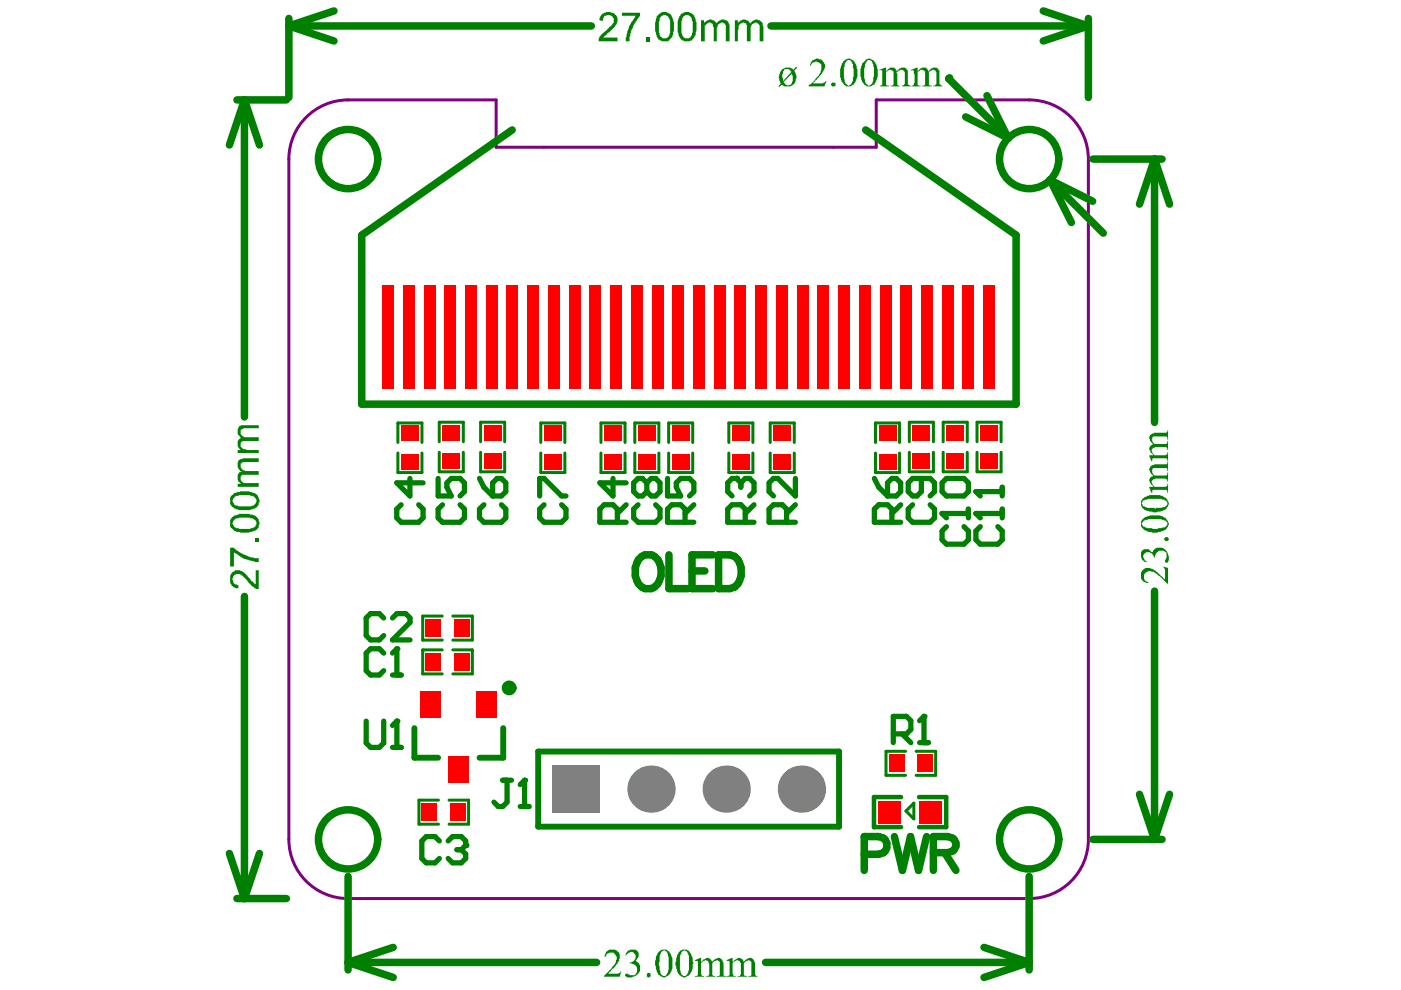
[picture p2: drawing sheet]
<svg xmlns="http://www.w3.org/2000/svg" width="297mm" height="210mm" viewBox="0 0 297 210" stroke-linecap="round" stroke-linejoin="round" font-family="sans-serif">
<path d="M64.5 25.3a12.5 12.5 0 0 1 9.3-4.1h31.4v10h80.6v-10h32.4a12.5 12.5 0 0 1 12.6 12.5v144.3a12.5 12.5 0 0 1-12.6 12.5h-144.4a12.5 12.5 0 0 1-12.6-12.5v-144.3a12.5 12.5 0 0 1 3.3-8.4z" fill="none" stroke="#800080" stroke-width=".64"/>
<g fill="#808080">
<circle cx="154" cy="167.3" r="5"/>
<circle cx="138" cy="167.3" r="5"/>
<circle cx="169.9" cy="167.3" r="5"/>
</g>
<path d="M117.1 162.3h10v10h-10z" fill-rule="evenodd" fill="#808080"/>
<g fill="#f00">
<path d="M90.3 138.5h3.1v3.7h-3.1z" fill-rule="evenodd"/>
<path d="M85 96.4h3.8v3.2h-3.8z" fill-rule="evenodd"/>
<path d="M85 90.3h3.8v3.2h-3.8z" fill-rule="evenodd"/>
<path d="M102.6 96.2h3.7v3.2h-3.7z" fill-rule="evenodd"/>
<path d="M102.6 90.2h3.7v3.1h-3.7z" fill-rule="evenodd"/>
<path d="M115.3 96.4h3.8v3.2h-3.8z" fill-rule="evenodd"/>
<path d="M115.3 90.3h3.8v3.2h-3.8z" fill-rule="evenodd"/>
<path d="M128.1 96.4h3.7v3.2h-3.7z" fill-rule="evenodd"/>
<path d="M128.1 90.3h3.7v3.2h-3.7z" fill-rule="evenodd"/>
<path d="M135.3 96.4h3.7v3.2h-3.7z" fill-rule="evenodd"/>
<path d="M142.4 96.4h3.8v3.2h-3.8z" fill-rule="evenodd"/>
<path d="M135.3 90.3h3.7v3.2h-3.7z" fill-rule="evenodd"/>
<path d="M142.4 90.3h3.8v3.2h-3.8z" fill-rule="evenodd"/>
<path d="M155.2 96.4h3.8v3.2h-3.8z" fill-rule="evenodd"/>
<path d="M155.2 90.3h3.8v3.2h-3.8z" fill-rule="evenodd"/>
<path d="M164 96.4h3.7v3.2h-3.7z" fill-rule="evenodd"/>
<path d="M164 90.3h3.7v3.2h-3.7z" fill-rule="evenodd"/>
<path d="M194.6 160h3.1v3.7h-3.1z" fill-rule="evenodd"/>
<path d="M188.5 160h3.2v3.7h-3.2z" fill-rule="evenodd"/>
<path d="M186.3 96.4h3.8v3.2h-3.8z" fill-rule="evenodd"/>
<path d="M193.5 96.2h3.7v3.2h-3.7z" fill-rule="evenodd"/>
<path d="M186.3 90.3h3.8v3.2h-3.8z" fill-rule="evenodd"/>
<path d="M193.5 90.2h3.7v3.1h-3.7z" fill-rule="evenodd"/>
<path d="M200.6 96.2h3.8v3.2h-3.8z" fill-rule="evenodd"/>
<path d="M200.6 90.2h3.8v3.1h-3.8z" fill-rule="evenodd"/>
<path d="M89.5 170.3h3.2v3.8h-3.2z" fill-rule="evenodd"/>
<path d="M89.1 146.5h4.4v5.6h-4.4z" fill-rule="evenodd"/>
<path d="M90.3 131.3h3.1v3.7h-3.1z" fill-rule="evenodd"/>
<path d="M85.4 60.4h2.5v21.9h-2.5z" fill-rule="evenodd"/>
<path d="M89.8 60.4h2.5v21.9h-2.5z" fill-rule="evenodd"/>
<path d="M101 146.5h4.4v5.6h-4.4z" fill-rule="evenodd"/>
<path d="M98.6 60.4h2.5v21.9h-2.5z" fill-rule="evenodd"/>
<path d="M103 60.4h2.5v21.9h-2.5z" fill-rule="evenodd"/>
<path d="M111.8 60.4h2.5v21.9h-2.5z" fill-rule="evenodd"/>
<path d="M116.2 60.4h2.5v21.9h-2.5z" fill-rule="evenodd"/>
<path d="M125 60.4h2.5v21.9h-2.5z" fill-rule="evenodd"/>
<path d="M129.4 60.4h2.5v21.9h-2.5z" fill-rule="evenodd"/>
<path d="M138.2 60.4h2.5v21.9h-2.5z" fill-rule="evenodd"/>
<path d="M142.5 60.4h2.6v21.9h-2.6z" fill-rule="evenodd"/>
<path d="M151.3 60.4h2.5v21.9h-2.5z" fill-rule="evenodd"/>
<path d="M155.7 60.4h2.5v21.9h-2.5z" fill-rule="evenodd"/>
<path d="M164.5 60.4h2.5v21.9h-2.5z" fill-rule="evenodd"/>
<path d="M168.9 60.4h2.5v21.9h-2.5z" fill-rule="evenodd"/>
<path d="M177.7 60.4h2.5v21.9h-2.5z" fill-rule="evenodd"/>
<path d="M182.1 60.4h2.5v21.9h-2.5z" fill-rule="evenodd"/>
<path d="M186.5 60.4h2.5v21.9h-2.5z" fill-rule="evenodd"/>
<path d="M190.9 60.4h2.5v21.9h-2.5z" fill-rule="evenodd"/>
<path d="M195.3 60.4h2.5v21.9h-2.5z" fill-rule="evenodd"/>
<path d="M199.7 60.4h2.5v21.9h-2.5z" fill-rule="evenodd"/>
<path d="M204.1 60.4h2.5v21.9h-2.5z" fill-rule="evenodd"/>
<path d="M95.1 160.3h4.4v5.6h-4.4z" fill-rule="evenodd"/>
<path d="M96.3 138.5h3.2v3.7h-3.2z" fill-rule="evenodd"/>
<path d="M93.8 96.2h3.8v3.2h-3.8z" fill-rule="evenodd"/>
<path d="M93.8 90.2h3.8v3.1h-3.8z" fill-rule="evenodd"/>
<path d="M207.8 96.2h3.8v3.2h-3.8z" fill-rule="evenodd"/>
<path d="M207.8 90.2h3.8v3.1h-3.8z" fill-rule="evenodd"/>
<path d="M95.5 170.3h3.2v3.8h-3.2z" fill-rule="evenodd"/>
<path d="M96.3 131.3h3.2v3.7h-3.2z" fill-rule="evenodd"/>
<path d="M81 60.4h2.5v21.9h-2.5z" fill-rule="evenodd"/>
<path d="M94.2 60.4h2.5v21.9h-2.5z" fill-rule="evenodd"/>
<path d="M107.4 60.4h2.5v21.9h-2.5z" fill-rule="evenodd"/>
<path d="M120.6 60.4h2.5v21.9h-2.5z" fill-rule="evenodd"/>
<path d="M133.8 60.4h2.5v21.9h-2.5z" fill-rule="evenodd"/>
<path d="M146.9 60.4h2.6v21.9h-2.6z" fill-rule="evenodd"/>
<path d="M186.2 169.8h4.8v4.8h-4.8z" fill-rule="evenodd"/>
<path d="M194.9 169.8h4.8v4.8h-4.8z" fill-rule="evenodd"/>
<path d="M160.1 60.4h2.5v21.9h-2.5z" fill-rule="evenodd"/>
<path d="M173.3 60.4h2.5v21.9h-2.5z" fill-rule="evenodd"/>
<path d="M208.5 60.4h2.5v21.9h-2.5z" fill-rule="evenodd"/>
</g>
<g fill="none" stroke="#008000" stroke-width=".64">
<path d="M84.4 93.8v-4.1h5.1v4.1M84.4 96.1v4.1h5.1v-4.1M93.1 93.7v-4.2h5.1v4.2M93.1 95.9v4.1h5.1v-4.1M101.9 93.7v-4.2h5.1v4.2M101.9 95.9v4.1h5.1v-4.1M114.7 96.1v4.1h5.1v-4.1M114.7 93.8v-4.1h5.1v4.1M127.4 96.1v4.1h5.1v-4.1M127.4 93.8v-4.1h5.1v4.1M134.6 96.1v4.1h5.1v-4.1M134.6 93.8v-4.1h5.1v4.1"/>
<path d="M141.8 96.1v4.1h5.1v-4.1M141.8 93.8v-4.1h5.1v4.1M154.5 96.1v4.1h5.1v-4.1M154.5 93.8v-4.1h5.1v4.1M163.3 96.1v4.1h5.1v-4.1M163.3 93.8v-4.1h5.1v4.1M185.6 96.1v4.1h5.1v-4.1M185.6 93.8v-4.1h5.1v4.1M192.8 95.9v4.1h5.1v-4.1M192.8 93.7v-4.2h5.1v4.2M200 95.9v4.1h5.1v-4.1M200 93.7v-4.2h5.1v4.2"/>
<path d="M207.1 95.9v4.1h5.2v-4.1M207.1 93.7v-4.2h5.2v4.2M93.8 130.6h-4.2v5.1h4.2M93.8 137.8h-4.2v5.1h4.2M96 137.8h4.1v5.1h-4.1M96 130.6h4.1v5.1h-4.1M192 159.3h-4.1v5.1h4.1M194.2 159.3h4.2v5.1h-4.2M93 169.6h-4.2v5.1h4.2M95.2 169.6h4.1v5.1h-4.1M192.1 172l1.7-1.7v3.3z"/>
</g>
<path d="M87.9 154.4v6.3h5M106.7 154.4v6.3h-5M114.1 159.3h63.8v16h-63.8z" fill="none" stroke="#008000" stroke-width="1.3"/>
<g fill="none" stroke="#008000" stroke-width="1.6">
<path d="M61.2 3.9v16.8M61.2 5.5l9.6 3.2M61.2 5.5h64.2M70.8 2.3l-9.6 3.2M163.5 5.5h67.3M201.3 16.5l-.2 .2 12.7 12.6M221.2 2.3l9.6 3.2M230.8 3.9v16.8M230.8 5.5l-9.6 3.2M50.2 21.2h10.5M51.8 21.2l3.2 9.5M51.8 21.2l-3.2 9.5"/>
<path d="M51.8 21.2v67.2M108.6 27.6l-31.9 22.3v35.8h138.7v-35.8l-31.9-22.3M204.7 24.8l9.1 4.5M209.3 20.3l4.5 9M222.6 38.2l9.1 4.5M222.6 38.2l4.6 9M222.6 38.2l11.3 11.2M231.7 33.7h14.7M244.8 33.7v55.9M244.8 33.7l3.2 9.6M244.8 33.7l-3.2 9.6M51.8 126.5v64"/>
<path d="M244.8 125.3v52.7M231.7 178h14.7M241.6 168.4l3.2 9.6M248 168.4l-3.2 9.6M48.6 181l3.2 9.5M50.2 190.5h10.5M55 181l-3.2 9.5M73.8 185.8v19.8M218.2 185.8v19.8M73.8 204.1l9.6 3.1M73.8 204.1h52.7M83.4 200.9l-9.6 3.2"/>
<path d="M162.3 204.1h55.9M208.6 200.9l9.6 3.2M218.2 204.1l-9.6 3.1"/>
</g>
<path d="M191 169h-5.7v6.4h5.7M194.9 169h5.7v6.4h-5.7" fill="none" stroke="#008000" stroke-width=".96"/>
<path d="M189.4 155.6h2.8l.9-.9v-1.9l-.9-.9h-2.8v5.6M191.3 155.6l1.8 1.9M195 157.5h1.8M195.9 151.9v5.6" fill="none" stroke="#008000" stroke-width="1.1"/>
<circle cx="195.9" cy="151.9" r=".56" fill="#008000"/>
<path d="M195.9 151.9l-.9 .9" fill="none" stroke="#008000" stroke-width="1.1"/>
<g fill="#008000">
<path d="M49.3 121.2l.5-.1a1.65 1.65 0 0 1 1.9 .3l.3 .1 1.1 1.5 1.1 .9v-3h.7v4h-.5a5.4 5.4 0 0 1-2.1-1.9l-1.1-1v-.1a1.16 1.16 0 0 0-1.5 0 1.16 1.16 0 0 0-.3 1.4l.2 .5 1 .3v.6h-.2a1.29 1.29 0 0 1-1.3-.6l-.3-.5v-.8a1.26 1.26 0 0 1 .5-1.4z"/>
<path d="M48.8 116.1h.8v.2l.6 .5 1.1 .6a6.9 6.9 0 0 0 3.6 1v.7h-.8l-1.5-.4a8.3 8.3 0 0 1-3-1.6v3h-.8z"/>
<path d="M54.1 114.1h.8v.7h-.8z"/>
<path d="M50.6 97.6l.9-.4h3.4v.8h-2.9a.83 .83 0 0 0-1 .5 .83 .83 0 0 0 .5 1.1v.1l.5 .2h2.9v.8h-2.9a.83 .83 0 0 0-1 .5 .83 .83 0 0 0 .5 1.1l.2 .1h3.2v.8h-4.5v-.6h.6v-.2a1.48 1.48 0 0 1-.4-2l.3-.4h.3v-.1h-.2a1.28 1.28 0 0 1-.6-1.3z"/>
<path d="M50.7 90.3h.3v-.1h3.9v.6h-3.2l-.2 .2a.64 .64 0 0 0-.5 .9 1.13 1.13 0 0 0 1.3 .8h2.6v.8h-3.1a.64 .64 0 0 0-.8 .8v.5l.7 .5h.4l.2 .1h2.6v.7h-4.5v-.7h.6a1.78 1.78 0 0 1-.3-2.4l.5-.1a1.74 1.74 0 0 1-.5-2.6z"/>
<path d="M49.4 110.4l-.1 .6 .5 .8a6.9 6.9 0 0 0 4.1 0 1.08 1.08 0 0 0 .3-1.2 1.08 1.08 0 0 0-1.1-.7l-.2-.1a7 7 0 0 0-3 .3zM49 109.9h.1v-.1a4.9 4.9 0 0 1 4.6-.5h.4a1.46 1.46 0 0 1 .8 1.2 .8 .8 0 0 1 0 1l-.2 .5a1.25 1.25 0 0 1-1.1 .6l-.3 .2a6.3 6.3 0 0 1-3.5-.2 2.06 2.06 0 0 1-.8-2.7z"/>
<path d="M49.4 105.6l-.1 .5 .1 .3a.82 .82 0 0 0 1 .8l.2 .2h1.7a1.77 1.77 0 0 0 1.8-.5 .8 .8 0 0 0 0-1.3l-.2-.3a7.6 7.6 0 0 0-3.8-.2zM49 105.1h.1l.3-.4 .7-.2a5.2 5.2 0 0 1 4.3 .3 2.54 2.54 0 0 1 .6 1.8h-.1v.4l-.4 .5-.3 .2a6.4 6.4 0 0 1-4.4 .1l-.2-.1a1.71 1.71 0 0 1-.6-2.4z"/>
</g>
<g fill="none" stroke="#008000" stroke-width="1.1">
<path d="M101.7 101.4l.9 1.9 1.9 1.9M102.6 107l-.9 .9v1.9l.9 .9h3.7l.9-.9v-1.9l-.9-.9M104.5 102.4l.9-1h.9l.9 1v1.8l-.9 1h-1.8zM114.4 105.2v-3.8h.9l3.8 3.8h.9M115.3 107l-.9 .9v1.9l.9 .9h3.8l.9-.9v-1.9l-.9-.9M130 101.4v3.8l-2.8-2.8h5.6M130.9 110.7v-2.8l-.9-.9h-1.9l-.9 .9v2.8h5.6M132.8 107l-1.9 1.9M166.8 110.7v-2.8l-1-.9h-1.8l-.9 .9v2.8h5.5M168.6 101.4v3.8l-3.7-3.8h-.9l-.9 1v1.8l.9 1M168.6 107l-1.8 1.9M199.7 108.9h5.6"/>
<path d="M200.7 111.7l-1 .9v1.8l1 1h3.7l.9-1v-1.8l-.9-.9M205.3 107.9v1.9"/>
</g>
<circle cx="199.7" cy="108.9" r=".56" fill="#008000"/>
<path d="M199.7 108.9l1 .9M199.7 102.4l1-1h3.7l.9 1v1.8l-.9 1h-3.7l-1-1z" fill="none" stroke="#008000" stroke-width="1.1"/>
<g fill="#008000">
<path d="M242.1 121.1l.3-.2a.96 .96 0 0 1 1.3-.5 4.9 4.9 0 0 1 2.5 1.8l.7 .5 .1 .3v-2.3l-.5-.6 1.2 .3v3.4h-.2l-1.6-1.6-1-.7a.61 .61 0 0 0-.8-.3l-.1-.1h-.5l-.6 .3-.3 .5v.6a1.09 1.09 0 0 0 .7 1h.2v.1h-.3a1.36 1.36 0 0 1-1.3-1.3v-.9z"/>
<path d="M242.1 116.8l.3-.2a1.22 1.22 0 0 1 1.7 .5h.2a1.77 1.77 0 0 1 2.7-.7v.2l.3 .2 .2 .4a1.83 1.83 0 0 1 0 2.1l-.5-.2v-.4h.2v-.2a1.07 1.07 0 0 0 .1-1.2 1.07 1.07 0 0 0-1.1-.5h-.5l-.6 .4-.3 1.2-.2-.4a1.23 1.23 0 0 0-1.7-.8 .9 .9 0 0 0 0 1.6v.2l.3 .1-.2 .2v-.2a1.46 1.46 0 0 1-1.1-1.9z"/>
<path d="M246.9 114.1a.61 .61 0 0 1 .9 .1v.3a.61 .61 0 0 1-.9-.1z"/>
<path d="M243.8 98.9l1-.5h2.5l.2-.4h.2v1.9h-.2v-.5l-.2-.2h-2.8l-.4 .7h.2v.5h.2l.3 .4h2.5v-.1h.2v-.5h.2v1.9h-.2v-.5h-.3v-.1h-2.3l-.3 .1a.82 .82 0 0 0-.3 1.1h.2l.3 .5h2.4l.3-.1v-.5h.2v1.9h-.2v-.5h-.2v-.1h-2.8l-.2 .1v.5h-.2l-.4-1.3h.8v-.1l-.5-.4-.2-.4a.7 .7 0 0 1 .3-1.2v-.1h.4v-.2l-.5-.6h-.2l-.1-.5z"/>
<path d="M243.8 92.2l.5-.3h.3v-.1h2.7l.2-.5h.2v1.9h-.2v-.5l-.2-.2h-2.8l-.4 .7h.2v.5h.2l.3 .4h2.5v-.1h.2v-.5h.2v1.9h-.2v-.5l-.3-.1h-2.3l-.3 .1a.82 .82 0 0 0-.3 1.2h.2l.3 .4h2.4v-.1h.3v-.5h.2v1.9h-.2v-.5h-.2v-.1h-2.8l-.2 .1v.5h-.2l-.4-1.3h.8v-.1l-.5-.3-.2-.5a.7 .7 0 0 1 .3-1.1v-.2l.4-.2-.5-.6a.91 .91 0 0 1-.2-1.3z"/>
<path d="M242.1 110.9v.3h.1l.2 .5h.3v.1l.5 .2h.8a2.95 2.95 0 0 0 1.9 0l.8-.2a.87 .87 0 0 0 .8-1.1 2.79 2.79 0 0 0-2.2-.6h-1.8l-.8 .1-.5 .7zM242.1 110.2h.1l.2-.3a4.9 4.9 0 0 1 4.3-.3l.3 .2 .5 .6a.8 .8 0 0 1 .2 1.1l-.4 .5a1.25 1.25 0 0 1-1.1 .6l-.3 .2a3.9 3.9 0 0 1-3-.3 1.5 1.5 0 0 1-.8-2.3z"/>
<path d="M242.2 106.2v.4h-.1l.1 .6 1 .5h1.4l.5 .1v-.1h1.1l.5-.2a.87 .87 0 0 0 .8-1.1 2.79 2.79 0 0 0-2.2-.6h-1.8l-.8 .1v.2zM242.1 105.9l.6-.4a4.6 4.6 0 0 1 3.2-.5l.6 .1v.2a1.67 1.67 0 0 1 1.3 1.7h-.1v.4l-.4 .3a1.25 1.25 0 0 1-1.1 .6l-.1 .2h-.5a2.08 2.08 0 0 1-1.6 0l-.5-.2a1.68 1.68 0 0 1-1.6-2.1z"/>
</g>
<path d="M93.2 178.3l-1-.9h-1.8l-1 .9v3.7l1 .9h1.8l1-.9M95 178.3l.9-.9h1.9l.9 .9v.9" fill="none" stroke="#008000" stroke-width="1.1"/>
<circle cx="98.7" cy="179.2" r=".56" fill="#008000"/>
<path d="M81.4 138.5l-1-.9h-1.8l-1 .9v3.7l1 .9h1.8l1-.9M84.1 137.6v5.5M83.2 143.1h1.9M98.7 179.2l-.9 1M96.9 180.2h.9M97.8 180.2l.9 .9v.9l-.9 .9h-1.9l-.9-.9" fill="none" stroke="#008000" stroke-width="1.1"/>
<circle cx="84.1" cy="137.6" r=".56" fill="#008000"/>
<path d="M84.1 137.6l-.9 .9" fill="none" stroke="#008000" stroke-width="1.1"/>
<g fill="#008000">
<path d="M172.2 12.7h.3a.99 .99 0 0 1 1.3-.1h.3v.1a1.73 1.73 0 0 1 .7 2.1h-.2v.3h-.1l-.8 1.3-1.3 1.1v.2h2.1l.8-.5-.5 1.1h-3.4v-.1l1.3-1.2 1-1.1 .1-.5h.2l.1-.7a1.15 1.15 0 0 0-.3-1.3 1.15 1.15 0 0 0-1.3-.2l-.9 .8h.1l.2-.8z"/>
<path d="M176.2 17.7a.61 .61 0 0 1 1 .1v.4a.61 .61 0 0 1-1-.2z"/>
<path d="M186.4 14.8l1.5-.5v.8a1.46 1.46 0 0 1 1.2-.8h.2a.8 .8 0 0 1 .8 .8l.5-.3a1.05 1.05 0 0 1 1.3-.4 1.05 1.05 0 0 1 .6 1.2v1.8a.6 .6 0 0 0 .6 .8v.1h-1.9v-.1a.6 .6 0 0 0 .6-.8v-1.6a.81 .81 0 0 0-.4-.9 .81 .81 0 0 0-1 .2l-.3 .2 .1 .3v2.4l.5 .2v.1h-1.9v-.1h.5v-.2h.1v-2.6a.6 .6 0 0 0-.7-.6l-.5 .2v.1l-.3 .2v2.7h.1v.2h.5v.1h-1.9v-.1l.5-.2v-2.2a.71 .71 0 0 0-.4-1l-.1 .2z"/>
<path d="M193.1 14.8l1.5-.5v.8a1.98 1.98 0 0 1 1.7-.8l.3 .5h.2v.3l.5-.3a1.05 1.05 0 0 1 1.3-.4 1.05 1.05 0 0 1 .6 1.2v1.9a.56 .56 0 0 0 .6 .7v.1h-1.9v-.1h.3l.2-.4h.1v-2a.74 .74 0 0 0-.3-.8 .74 .74 0 0 0-.8 0l-.5 .3v2.7h.2v.2h.5v.1h-2.1v-.1h.5v-.2h.1v-2.6a.6 .6 0 0 0-.8-.6l-.7 .5v2.7h.1v.2h.5v.1h-1.9v-.1l.5-.2 .1-.5v-1.7l-.1-.2v-.6h-.2v-.2h-.2v.2z"/>
<path d="M165.7 14.8a1.94 1.94 0 0 1 2.5 0l.5-.6 .3 .1-.6 .7 .2 .3a1.49 1.49 0 0 1 .1 1.6 1.69 1.69 0 0 1-2.2 1.4h-.3v-.1l-.4-.2-.6 .5-.2-.2 .5-.6-.5-1.5h.2v-.4zM166.3 14.7l-.1 .4h-.2v.3a1.35 1.35 0 0 0 0 1.3v.5l1.8-1.9a.85 .85 0 0 0-1-.6zM166.2 17.4v.1h.1l.3 .5h.4v.2a1.46 1.46 0 0 0 1.1-2l-.2-.6z"/>
<path d="M179.2 13.2v.2a6.8 6.8 0 0 0-.1 3.8l.1 .5 .4 .1a.41 .41 0 0 0 .4 .4 .41 .41 0 0 0 .4-.4h.1l.3-.8a7.8 7.8 0 0 0-.1-3.8h-.2a.58 .58 0 0 0-.5-.5 .58 .58 0 0 0-.6 .4v.1zM178.8 13.1l.4-.4a.91 .91 0 0 1 1.3-.1l.5 .3a3.8 3.8 0 0 1 .8 2.7l-.2 1.1a1.88 1.88 0 0 1-2 1.6l-.4-.1a2.87 2.87 0 0 1-1.1-2.3v-1.2l.3-1.2z"/>
<path d="M183.5 13.2l-.1 .5a8.5 8.5 0 0 0 .1 4l.4 .1a.41 .41 0 0 0 .4 .4 .41 .41 0 0 0 .4-.4l.3-.1v-.3a6.4 6.4 0 0 0-.2-4.5 .68 .68 0 0 0-1.1 .3zM183.5 12.6a1.57 1.57 0 0 1 2.1 .8v.1h.2a5.2 5.2 0 0 1-.2 4l-.1 .3-.4 .2a1.35 1.35 0 0 1-2.2-.6h-.1v-.2a4.8 4.8 0 0 1 .1-3.8z"/>
</g>
<path d="M77.6 152.9v4.6l1 1h1.8l1-1v-4.6M83.2 158.5h1.9M84.1 152.9v5.6" fill="none" stroke="#008000" stroke-width="1.1"/>
<circle cx="84.1" cy="152.9" r=".56" fill="#008000"/>
<path d="M85.1 107l-1 .9v1.9l1 .9h3.7l.9-.9v-1.9l-.9-.9M86.9 101.4v3.8l-2.8-2.8h5.6M92.9 101.4v3.8h2.8l-.9-1.9v-.9l.9-1h1.8l1 1v1.8l-1 1M93.8 107l-.9 .9v1.9l.9 .9h3.7l1-.9v-1.9l-1-.9M81.4 131l-1-.9h-1.8l-1 .9v3.7l1 1h1.8l1-1M83.2 131l.9-.9h1.9l.9 .9v1l-3.7 3.7h3.7M84.1 152.9l-.9 .9M106.6 165.4h1.8M107.5 165.4v4.7l-.9 .9h-1l-.9-.9M110.3 171h1.9M111.2 165.4v5.6" fill="none" stroke="#008000" stroke-width="1.1"/>
<circle cx="111.2" cy="165.4" r=".56" fill="#008000"/>
<g fill="none" stroke="#008000" stroke-width="1.1">
<path d="M135.3 107l-.9 .9v1.9l.9 .9h3.7l.9-.9v-1.9l-.9-.9M137.1 102.4l-.9-1h-.9l-.9 1v1.8l.9 1h.9l.9-1M137.1 102.4l1-1h.9l.9 1v1.8l-.9 1h-.9l-1-1M137.1 102.4v1.8M141.5 101.4v3.8h2.8l-.9-1.9v-.9l.9-1h1.9l.9 1v1.8l-.9 1M145.2 110.7v-2.8l-.9-.9h-1.8l-1 .9v2.8h5.6M147.1 107l-1.9 1.9M185.4 101.4l.9 1.9 1.9 1.9M188.2 102.4l.9-1h.9l1 1v1.8l-1 1h-1.8zM189.1 110.7v-2.8l-.9-.9h-1.9l-.9 .9v2.8h5.6M191 107l-1.9 1.9M193.5 107l-.9 .9v1.9l.9 .9h3.7l.9-.9v-1.9l-.9-.9"/>
<path d="M195.3 101.4v2.8l-.9 1h-.9l-.9-1v-1.8l.9-1h3.7l.9 1v1.8l-.9 1M206.9 108.9h5.6M207.8 111.7l-.9 .9v1.8l.9 1h3.8l.9-1v-1.8l-.9-.9M212.5 107.9v1.9M111.2 165.4l-.9 1"/>
</g>
<path d="M189.6 177.4l1.7 7.1 1.7-7.1 1.8 7.1 1.7-7.1M183.2 181.1h3.1a1.88 1.88 0 0 0 1.8-1.9 1.88 1.88 0 0 0-1.8-1.8h-3.1v7.1M197.9 180.8h3.1l1-.4a1.66 1.66 0 0 0 0-2.7l-1-.3h-3.1v7.1M200.3 180.8l2.4 3.7" fill="none" stroke="#008000" stroke-width="1.6"/>
<circle cx="206.9" cy="108.9" r=".56" fill="#008000"/>
<path d="M206.9 108.9l.9 .9M206.9 104.2h5.6M212.5 103.3v1.9" fill="none" stroke="#008000" stroke-width="1.1"/>
<circle cx="206.9" cy="104.2" r=".56" fill="#008000"/>
<path d="M156.1 101.4h-.9l-.9 1v1.8l.9 1M158 110.7v-2.8l-.9-.9h-1.9l-.9 .9v2.8h5.6M159.9 107l-1.9 1.9M206.9 104.2l.9 1" fill="none" stroke="#008000" stroke-width="1.1"/>
<path d="M135.4 118.7a2.47 2.47 0 0 1 2.4-1.1 2.47 2.47 0 0 1 2 1.7 4 4 0 0 1-1.7 5.5 2.55 2.55 0 0 1-3.1-1.7 4.6 4.6 0 0 1 .4-4.4zM141.8 117.6v7.2h4.1M151.2 117.6h-4.5v7.2h4.5M152.4 117.6h2.3a3 3 0 0 1 2.4 2.8 4.3 4.3 0 0 1-1.3 4.1l-1.1 .3h-2.3zM146.7 121.1h2.7" fill="none" stroke="#008000" stroke-width="1.6"/>
<circle cx="156.1" cy="101.4" r=".56" fill="#008000"/>
<path d="M156.1 101.4l1 1M157.1 102.4v.9M157.1 102.4l.9-1h.9l1 1v1.8l-1 1" fill="none" stroke="#008000" stroke-width="1.1"/>
<g fill="#008000">
<path d="M128.5 201.8l.2-.1a1.67 1.67 0 0 1 1.9-.2 1.67 1.67 0 0 1 .8 1.8l-.2 .3a5 5 0 0 1-1.6 2l-.1 .4-.6 .4h2.2l.6-.4-.3 1.1h-3.3l.1-.3a9.5 9.5 0 0 0 2.4-2.9v-.2a.99 .99 0 0 0-.2-1.2v-.2a1.27 1.27 0 0 0-2 .6h-.2v-.4z"/>
<path d="M133 201.7a2.11 2.11 0 0 1 2.2 0l.3 .8h-.1v.4l-.6 .8a1.77 1.77 0 0 1 .6 2.7h-.2l-.1 .4-.5 .1a2.05 2.05 0 0 1-1.9 .2v-.2h-.2l.2-.5h.5v.2h.1a1.07 1.07 0 0 0 1.2 .1 1.07 1.07 0 0 0 .6-1.1v-.1a.85 .85 0 0 0-.7-1l-.9-.3v-.1h.5v-.2a.56 .56 0 0 0 .6-.6h.2v-.2a1.08 1.08 0 0 0-1-1.3l-1 .5-.1 .3-.2-.1h.2v-.4z"/>
<path d="M137.1 206.4h.2v-.1h.5a.61 .61 0 0 1-.2 .9l-.5-.1z"/>
<path d="M147.3 203.6l1.3-.5v.8h.2l.3-.5 .5-.1a.71 .71 0 0 1 1.1 .3h.2l.1 .3 .7-.5a.85 .85 0 0 1 1.4 .2l.1 .5h.2v2.7l.5 .1v.2h-1.9v-.2h.5l.1-.1v-2.7a.82 .82 0 0 0-1.1-.4l-.5 .5v2.6h.2v.1h.5v.2h-2v-.2h.5l.2-.3v-2.2l-.2-.3a.56 .56 0 0 0-.4-.5 .56 .56 0 0 0-.5 .1l-.7 .5v2.4h.2v.3h.5v.2h-2v-.2h.5v-.1h.2v-2.9l-.2-.2h-.5z"/>
<path d="M154 203.6l1.3-.5v.8h.2l.1-.3 .7-.3a.79 .79 0 0 1 1.3 .4l.1 .2 .7-.5a.85 .85 0 0 1 1.4 .2l.1 .5h.2v2.7l.5 .1v.2h-1.9v-.2h.4l.2-.1v-2.7a.82 .82 0 0 0-1.1-.4v.2l-.5 .3v2.6h.2v.1h.5v.2h-2v-.2h.5l.2-.3v-2.1a.83 .83 0 0 0-1-.9v.1h-.3v.2l-.5 .3v2.2l.2 .5h.5v.2h-2v-.2h.5v-.1h.2v-2.9l-.2-.2h-.5z"/>
<path d="M127.4 3.2a2.68 2.68 0 0 1 2.1-.7v.2h.5l.4 .3a1.93 1.93 0 0 1-.1 2.7l-2.4 2.3h3v.8h-4a1.13 1.13 0 0 1 .5-1.3l.2-.3 .9-.7 1-1.1a1.19 1.19 0 0 0 .6-1.5 1.19 1.19 0 0 0-1.4-.7l-.6 .3-.4 1-.6-.2v-.5z"/>
<path d="M131.9 2.7h3.8v.6l-.5 .7a8.4 8.4 0 0 0-1.7 4.8h-.8l.1-1.3a7.1 7.1 0 0 1 1.6-3.5l.4-.7h-2.9z"/>
<path d="M137 7.8h.8v1h-.8z"/>
<path d="M148.6 4.3h.7v.6v-.1l.6-.3a.91 .91 0 0 1 1.3-.2l.8 .6a1.43 1.43 0 0 1 1.6-.7 1.43 1.43 0 0 1 1.1 1.4v3.2h-.8v-2.9a.87 .87 0 0 0-.5-1 .87 .87 0 0 0-1.1 .4l-.3 .6v2.9h-.7v-3.1h-.1v-.3a.85 .85 0 0 0-1-.6v.1h-.3l-.2 .4a.82 .82 0 0 0-.3 1.1v2.4h-.8z"/>
<path d="M155.8 4.3h.6v.6l.2-.3 .6-.3a1.04 1.04 0 0 1 1.2 0l.4 .3 .2 .3 .6-.4a.99 .99 0 0 1 1.3-.2h.2a1.25 1.25 0 0 1 .6 1.1l.2 .2v3.2h-.8v-2.9a.87 .87 0 0 0-.6-1 .87 .87 0 0 0-1 .4h-.2l-.2 .4v3.1h-.7v-3.2a.8 .8 0 0 0-.8-.8h-.2v.1a.82 .82 0 0 0-.8 1l-.2 .5v2.4h-.6z"/>
<path d="M140.2 201.8v.3h-.2l-.1 .5v1.3l-.2 .2 .3 2a.87 .87 0 0 0 1.1 .8 2.78 2.78 0 0 0 .7-2.2v-1.8l-.4-1.1-.4-.1v-.2h-.3v.2zM139.4 202.1a1.52 1.52 0 0 1 1.6-.8 1.52 1.52 0 0 1 1.2 1.3h.2l.2 .5v.6a3.2 3.2 0 0 1-1 3.2h-.2a.8 .8 0 0 1-1.1 .2l-.4-.3a1.25 1.25 0 0 1-.7-1.2l-.1-.1v-.5a2.87 2.87 0 0 1 0-1.9z"/>
<path d="M144.5 201.8a8.1 8.1 0 0 0-.3 3.5l.1 .7a.88 .88 0 0 0 1.1 .9 2.68 2.68 0 0 0 .7-2v-2.3l-.2-.5h-.1v-.3l-.5-.1v-.2h-.3v.2zM143.8 202l.2-.2a1.54 1.54 0 0 1 2.2 0l.2 .3a4.1 4.1 0 0 1 .5 2.9l-.2 1h-.1a1.67 1.67 0 0 1-1.8 1.2v-.1h-.3l-.5-.3-.3-.5-.3-1.3a1.28 1.28 0 0 1 0-1.3l.1-1.2h.2z"/>
<path d="M139.9 3.8v.3a7 7 0 0 0 .1 3.7h.2a1.18 1.18 0 0 0 1.4 .2 4.4 4.4 0 0 0 .5-3.1 1.79 1.79 0 0 0-1.1-1.7l-.7 .1-.3 .5zM139.2 3.5l.2-.2a1.82 1.82 0 0 1 3 0 6.3 6.3 0 0 1 .3 4v.2h-.1a1.62 1.62 0 0 1-2.4 1.1 .8 .8 0 0 1-.8-.8h-.2a7.4 7.4 0 0 1 0-4.3z"/>
<path d="M144.8 3.5v.2a6.9 6.9 0 0 0-.3 3.3l.1 .2a1.04 1.04 0 0 0 1.2 .9 1.04 1.04 0 0 0 .9-1.1l.2-.2v-.6a3.3 3.3 0 0 0-.7-2.9 .99 .99 0 0 0-1.2 .2zM144.3 3l.3-.1a1.64 1.64 0 0 1 2.6 .6l.3 .8a7.7 7.7 0 0 1 0 3.2h-.2a1.62 1.62 0 0 1-2.3 1.1 .83 .83 0 0 1-.8-.6l-.2-.2a8.5 8.5 0 0 1-.2-4h.2v-.3z"/>
</g>
<g fill="none" stroke="#008000" stroke-width="1.6">
<circle cx="73.8" cy="33.7" r="6.3"/>
<circle cx="218.2" cy="33.7" r="6.3"/>
<circle cx="107.9" cy="145.9" r=".78"/>
<circle cx="73.8" cy="178" r="6.3"/>
<circle cx="218.2" cy="178" r="6.3"/>
</g>
</svg>
